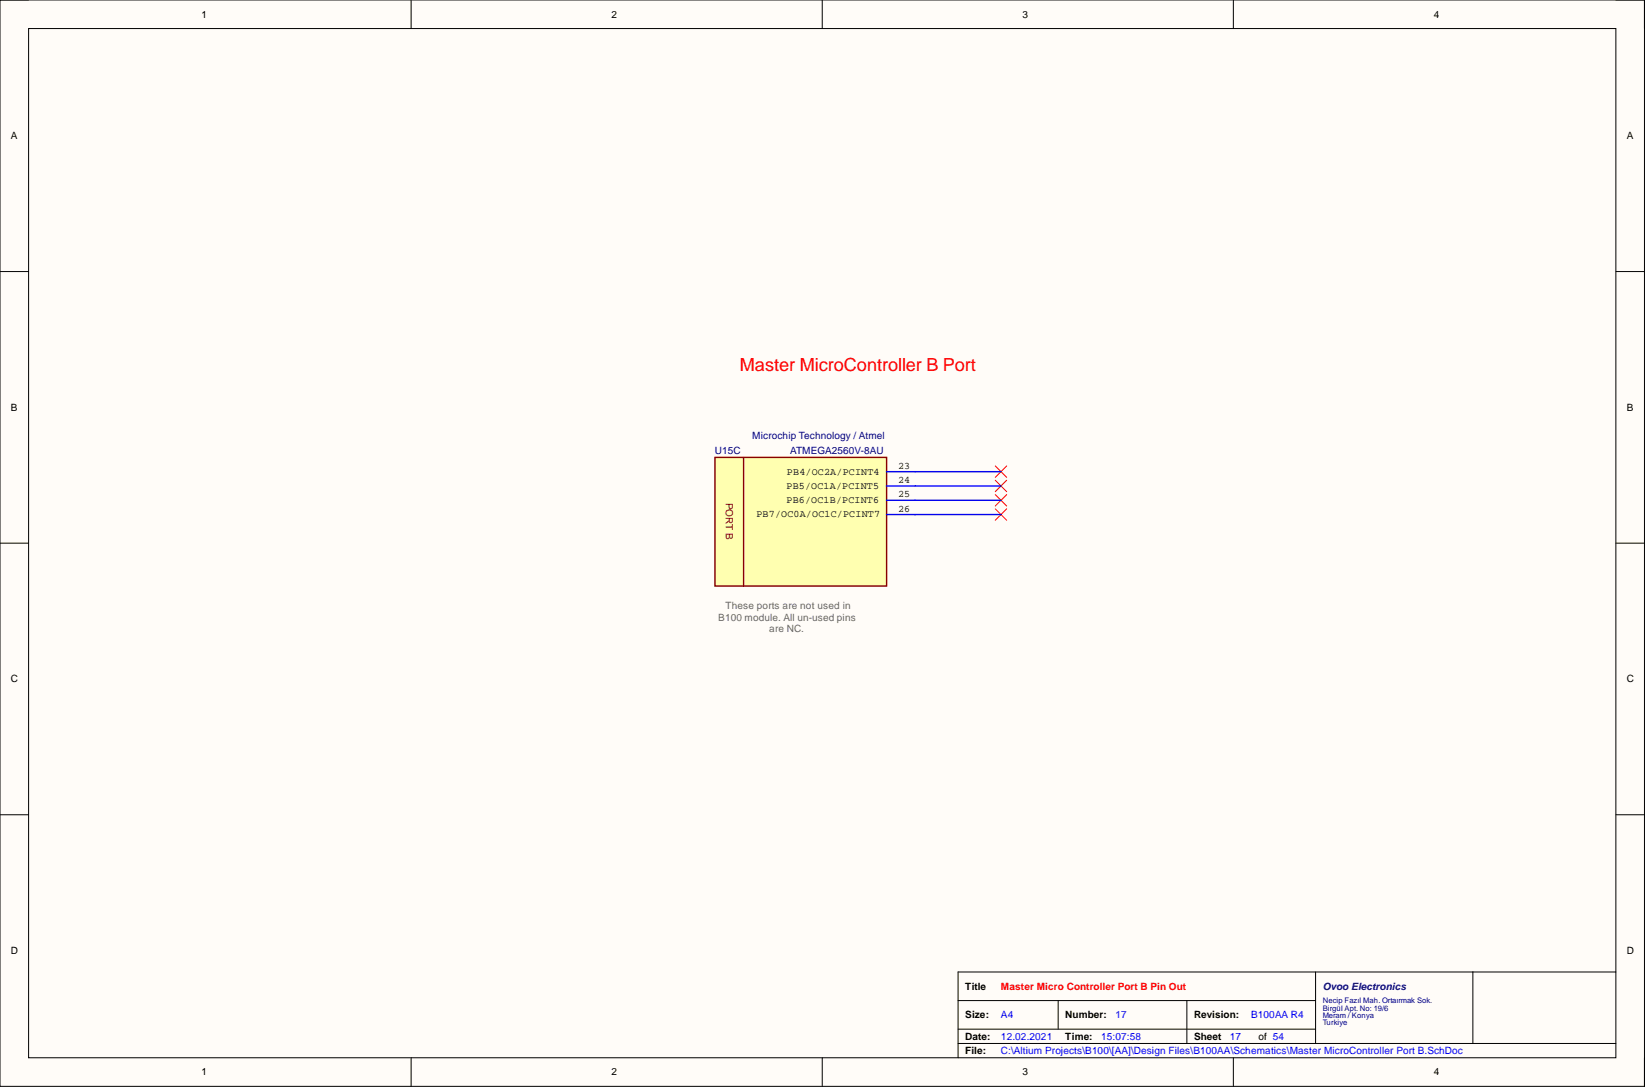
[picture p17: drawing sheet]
<svg xmlns="http://www.w3.org/2000/svg" width="292mm" height="193mm" viewBox="0 0 292 193" stroke-linecap="round" stroke-linejoin="round" font-family="sans-serif">
<defs><g id="words">
<text font-size="3.2" fill="#f00" x="131.4" y="65.8">Master MicroController B Port</text>
<g font-size="1.8">
<text x="35.8" y="3.1">1</text>
<text x="108.6" y="3.1">2</text>
<text x="181.6" y="3.1">3</text>
<text x="254.6" y="3.1">4</text>
<text x="1.9" y="24.7">A</text>
<text x="288.9" y="24.7">A</text>
<text x="1.9" y="72.9">B</text>
<text x="288.9" y="72.9">B</text>
<text x="159.5" y="83.2">23</text>
<text x="139.7" y="86.8">PB5/OC1A/PCINT5</text>
<text x="139.7" y="89.3">PB6/OC1B/PCINT6</text>
<text x="139.7" y="84.2">PB4/OC2A/PCINT4</text>
<text x="159.5" y="85.8">24</text>
<text x="159.5" y="88.3">25</text>
<text x="134.3" y="91.9">PB7/OC0A/OC1C/PCINT7</text>
<text x="159.5" y="90.8">26</text>
<text x="1.9" y="121.1">C</text>
<text x="288.9" y="121.1">C</text>
<text x="1.9" y="169.3">D</text>
<text x="288.9" y="169.3">D</text>
<text x="171.4" y="175.7">Title</text>
<text x="171.4" y="180.8">Size:</text>
<text x="171.4" y="184.6">Date:</text>
<text x="189.2" y="180.8">Number:</text>
<text x="189.2" y="184.6">Time:</text>
<text x="212" y="180.8">Revision:</text>
<text x="212" y="184.6">Sheet</text>
<text x="223.4" y="184.6">of 54</text>
<text x="35.8" y="190.9">1</text>
<text x="108.6" y="190.9">2</text>
<text x="171.4" y="187.1">File:</text>
<text x="181.6" y="190.9">3</text>
<text x="254.6" y="190.9">4</text>
</g>
<g font-size="1.8" fill="#000080">
<text x="133.6" y="78">Microchip Technology / Atmel</text>
<text x="127" y="80.5">U15C</text>
<text x="140.3" y="80.5">ATMEGA2560V-8AU</text>
<text x="234.9" y="175.7">Ovoo Electronics</text>
</g>
<text font-size="1.8" fill="#980000" x="128.9" y="89.2" transform="rotate(90 128.9 89.2)">PORT B</text>
<g font-size="1.8" fill="#666">
<text x="127.6" y="110.2">B100 module. All un-used pins</text>
<text x="128.8" y="108.2">These ports are not used in</text>
<text x="136.6" y="112.2">are NC.</text>
</g>
<text font-size="1.8" fill="#f00" x="177.7" y="175.7">Master Micro Controller Port B Pin Out</text>
<g font-size="1.8" fill="#00f">
<text x="177.7" y="184.6">12.02.2021</text>
<text x="177.7" y="180.8">A4</text>
<text x="195.5" y="184.6">15:07:58</text>
<text x="198.1" y="180.8">17</text>
<text x="218.4" y="184.6">17</text>
<text x="222.2" y="180.8">B100AA R4</text>
<text x="177.7" y="187.1">C:\Altium Projects\B100\[AA]\Design Files\B100AA\Schematics\Master MicroController Port B.SchDoc</text>
</g>
<g font-size="1.4" fill="#000080">
<text x="234.9" y="178.1">Necip Fazıl Mah. Ortaırmak Sok.</text>
<text x="234.9" y="179.4">Birgül Apt. No: 19/6</text>
<text x="234.9" y="180.7">Meram / Konya</text>
<text x="234.9" y="181.9">Turkiye</text>
</g>
</g></defs>
<path d="M0 0h292v192.9h-292z" fill-rule="evenodd" fill="#fffcf8"/>
<path d="M0 0h292v192.9h-292z" fill="none" stroke="#000" stroke-width=".18"/>
<path d="M5.1 5.1h281.8v182.7h-281.8z" fill-rule="evenodd" fill="#fffcf8"/>
<g fill="none" stroke="#000" stroke-width=".18">
<path d="M0 0h5.1M73 0v5.1M146 0v5.1M219 0v5.1M286.9 0h5.1v5.1M5.1 5.1h281.8v182.7h-281.8zM0 48.2h5.1M286.9 48.2h5.1M0 96.4h5.1M286.9 96.4h5.1M0 144.6h5.1M286.9 144.6h5.1"/>
<path d="M170.1 177.6h63.5M187.9 177.6v5.1M210.8 177.6v7.6M233.6 172.6v12.6M261.5 172.6v12.6M286.9 172.6h-116.8v15.2M73 187.8v5.1M146 187.8v5.1M170.1 185.2h116.8M170.1 182.7h63.5M219 187.8v5.1M292 187.8v5.1"/>
</g>
<path d="M176.7 82.7l2.1 2.1M176.7 85.3l2.1 2M176.7 87.8l2.1 2M176.7 90.3l2.1 2.1M178.8 82.7l-2.1 2.1M178.8 85.3l-2.1 2M178.8 87.8l-2.1 2M178.8 90.3l-2.1 2.1" fill="none" stroke="#f00" stroke-width=".18"/>
<path d="M127 81.2h30.4v22.8h-30.4z" fill-rule="evenodd" fill="#ffffb0"/>
<path d="M127 81.2h30.4v22.8h-30.4z" fill="none" stroke="#800000" stroke-width=".25"/>
<path d="M132 81.2v22.8" fill="none" stroke="#980000" stroke-width=".25"/>
<path d="M157.4 83.7h20.3M157.4 86.3h20.3M157.4 88.8h20.3M157.4 91.3h20.3" fill="none" stroke="#00f" stroke-width=".25"/>
<use href="#words"/>
</svg>
